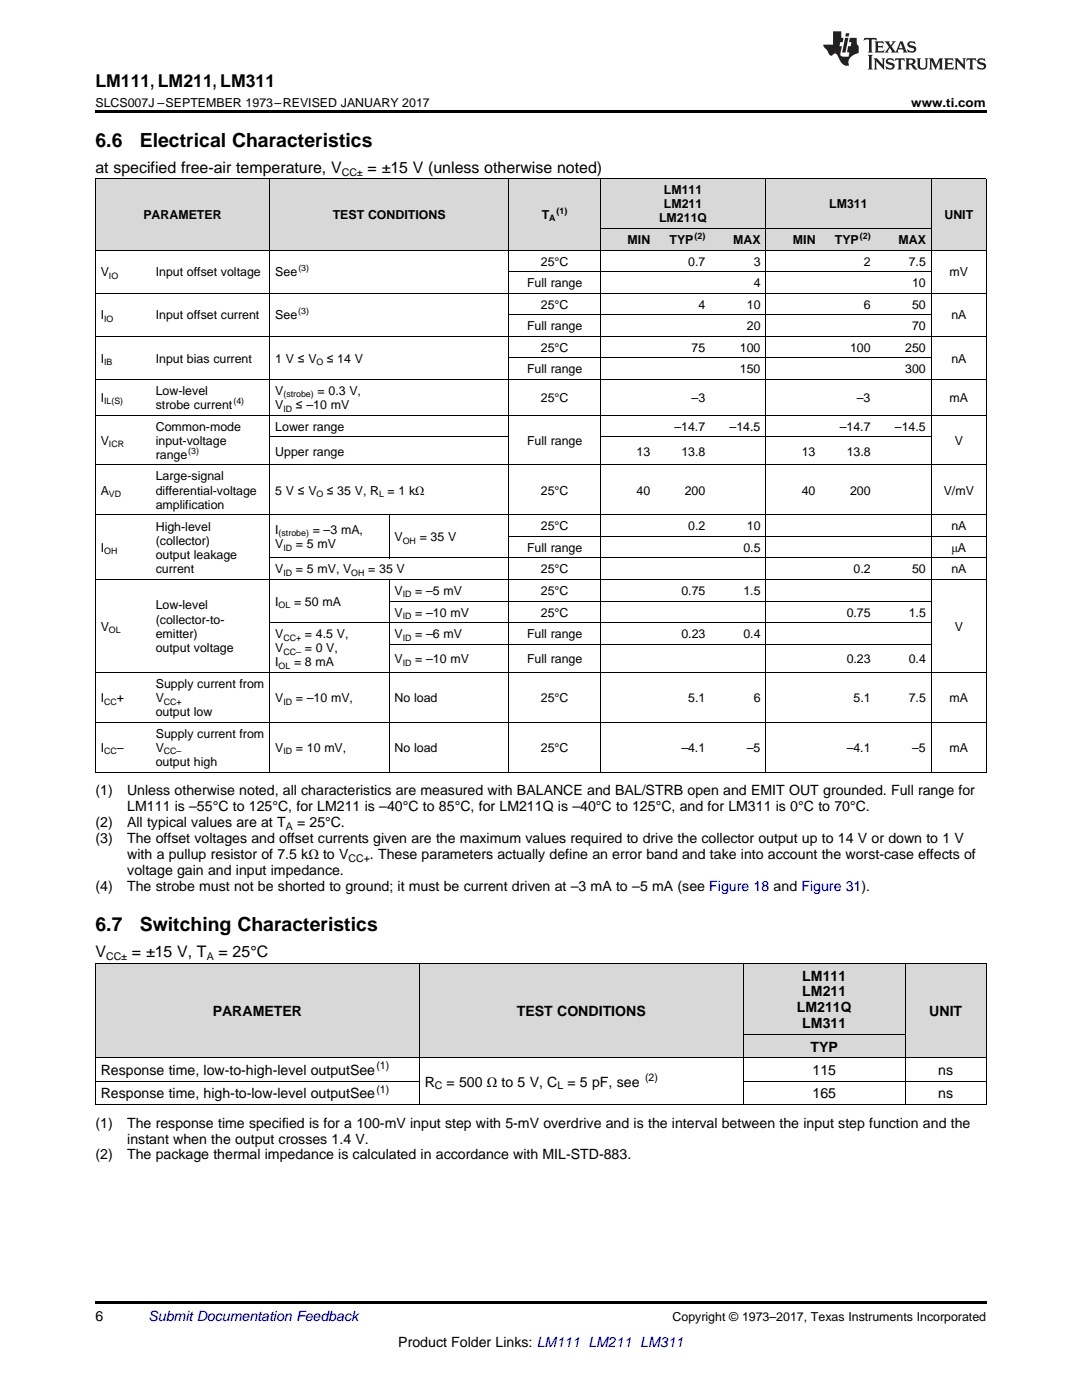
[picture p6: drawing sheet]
<svg xmlns="http://www.w3.org/2000/svg" width="216mm" height="279mm" viewBox="0 0 216 279" stroke-linecap="round" stroke-linejoin="round" font-family="sans-serif">
<defs><g id="words">
<g font-size="3.9">
<text x="19" y="29.3">6.6</text>
<text x="27.9" y="29.3">Electrical Characteristics</text>
<text x="19" y="185.9">6.7</text>
<text x="27.9" y="185.9">Switching Characteristics</text>
</g>
<text font-size="3.5" x="19" y="17.3">LM111, LM211, LM311</text>
<g font-size="3.2">
<text x="19" y="34.4">at specified free-air temperature, V</text>
<text x="73.3" y="34.4">= ±15 V (unless otherwise noted)</text>
<text x="19" y="191">V</text>
<text x="26.3" y="191">= ±15 V, T</text>
<text x="43.6" y="191">= 25°C</text>
</g>
<g font-size="2.8">
<text x="19" y="158.8">(1)</text>
<text x="25.4" y="158.8">Unless otherwise noted, all characteristics are measured with BALANCE and BAL/STRB open and EMIT OUT grounded. Full range for</text>
<text x="25.4" y="161.9">LM111 is –55°C to 125°C, for LM211 is –40°C to 85°C, for LM211Q is –40°C to 125°C, and for LM311 is 0°C to 70°C.</text>
<text x="19" y="165.1">(2)</text>
<text x="25.4" y="165.1">All typical values are at T</text>
<text x="59.3" y="165.1">= 25°C.</text>
<text x="19" y="168.3">(3)</text>
<text x="25.4" y="168.3">The offset voltages and offset currents given are the maximum values required to drive the collector output up to 14 V or down to 1 V</text>
<text x="25.4" y="171.4">with a pullup resistor of 7.5 kΩ to V</text>
<text x="73.8" y="171.4">. These parameters actually define an error band and take into account the worst-case effects of</text>
<text x="19" y="177.8">(4)</text>
<text x="25.4" y="177.8">The strobe must not be shorted to ground; it must be current driven at –3 mA to –5 mA (see Figure 18 and Figure 31).</text>
<text x="25.4" y="174.6">voltage gain and input impedance.</text>
<text x="160.1" y="195.7">LM111</text>
<text x="42.4" y="202.8">PARAMETER</text>
<text x="103.1" y="202.8">TEST CONDITIONS</text>
<text x="159" y="202">LM211Q</text>
<text x="160.1" y="198.9">LM211</text>
<text x="185.4" y="202.8">UNIT</text>
<text x="160.1" y="205.2">LM311</text>
<text x="161.7" y="209.9">TYP</text>
<text x="20.1" y="214.5">Response time, low-to-high-level outputSee</text>
<text x="162.1" y="214.5">115</text>
<text x="187.2" y="214.5">ns</text>
<text x="20.1" y="219.2">Response time, high-to-low-level outputSee</text>
<text x="84.7" y="216.9">R</text>
<text x="89.1" y="216.9">= 500 Ω to 5 V, C</text>
<text x="113.2" y="216.9">= 5 pF, see</text>
<text x="162.1" y="219.2">165</text>
<text x="187.2" y="219.2">ns</text>
<text x="19" y="225">(1)</text>
<text x="25.4" y="225">The response time specified is for a 100-mV input step with 5-mV overdrive and is the interval between the input step function and the</text>
<text x="19" y="231.4">(2)</text>
<text x="25.4" y="231.4">The package thermal impedance is calculated in accordance with MIL-STD-883.</text>
<text x="25.4" y="228.2">instant when the output crosses 1.4 V.</text>
<text x="19" y="263.6">6</text>
<text x="79.5" y="268.9">Product Folder Links: LM111 LM211 LM311</text>
</g>
<text font-size="2.8" fill="#0000c8" x="29.6" y="263.6">Submit Documentation Feedback</text>
<g font-size="2.5">
<text x="19" y="21.4">SLCS007J –SEPTEMBER 1973–REVISED JANUARY 2017</text>
<text x="181.8" y="21.4">www.ti.com</text>
<text x="132.5" y="38.7">LM111</text>
<text x="132.5" y="41.6">LM211</text>
<text x="165.5" y="41.6">LM311</text>
<text x="28.6" y="43.7">PARAMETER</text>
<text x="66.4" y="43.7">TEST CONDITIONS</text>
<text x="108.1" y="43.7">T</text>
<text x="131.5" y="44.4">LM211Q</text>
<text x="188.5" y="43.7">UNIT</text>
<text x="107.9" y="53">25°C</text>
<text x="125.2" y="48.7">MIN</text>
<text x="133.6" y="48.7">TYP</text>
<text x="137.3" y="53">0.7</text>
<text x="146.3" y="48.7">MAX</text>
<text x="150.4" y="53">3</text>
<text x="158.2" y="48.7">MIN</text>
<text x="166.6" y="48.7">TYP</text>
<text x="172.4" y="53">2</text>
<text x="179.3" y="48.7">MAX</text>
<text x="181.3" y="53">7.5</text>
<text x="20.1" y="55.1">V</text>
<text x="31.1" y="55.1">Input offset voltage</text>
<text x="54.9" y="55.1">See</text>
<text x="105.2" y="57.3">Full range</text>
<text x="150.4" y="57.3">4</text>
<text x="182" y="57.3">10</text>
<text x="189.5" y="55.1">mV</text>
<text x="20.1" y="63.7">I</text>
<text x="31.1" y="63.7">Input offset current</text>
<text x="54.9" y="63.7">See</text>
<text x="105.2" y="65.9">Full range</text>
<text x="107.9" y="61.6">25°C</text>
<text x="139.4" y="61.6">4</text>
<text x="149" y="61.6">10</text>
<text x="149" y="65.9">20</text>
<text x="172.4" y="61.6">6</text>
<text x="182" y="61.6">50</text>
<text x="182" y="65.9">70</text>
<text x="189.8" y="63.7">nA</text>
<text x="107.9" y="70.2">25°C</text>
<text x="138" y="70.2">75</text>
<text x="147.6" y="70.2">100</text>
<text x="169.6" y="70.2">100</text>
<text x="180.6" y="70.2">250</text>
<text x="20.1" y="72.4">I</text>
<text x="31.1" y="72.4">Input bias current</text>
<text x="54.9" y="72.4">1 V ≤ V</text>
<text x="65.2" y="72.4">≤ 14 V</text>
<text x="105.2" y="74.5">Full range</text>
<text x="147.6" y="74.5">150</text>
<text x="180.6" y="74.5">300</text>
<text x="189.8" y="72.4">nA</text>
<text x="20.1" y="80.2">I</text>
<text x="31.1" y="78.8">Low-level</text>
<text x="31.1" y="81.6">strobe current</text>
<text x="54.9" y="78.8">V</text>
<text x="54.9" y="81.6">V</text>
<text x="59.1" y="81.6">≤ –10 mV</text>
<text x="63.4" y="78.8">= 0.3 V,</text>
<text x="107.9" y="80.2">25°C</text>
<text x="138" y="80.2">–3</text>
<text x="171" y="80.2">–3</text>
<text x="189.5" y="80.2">mA</text>
<text x="20.1" y="88.8">V</text>
<text x="31.1" y="85.9">Common-mode</text>
<text x="31.1" y="88.8">input-voltage</text>
<text x="54.9" y="85.9">Lower range</text>
<text x="105.2" y="88.8">Full range</text>
<text x="134.6" y="85.9">–14.7</text>
<text x="145.6" y="85.9">–14.5</text>
<text x="167.6" y="85.9">–14.7</text>
<text x="178.6" y="85.9">–14.5</text>
<text x="190.5" y="88.8">V</text>
<text x="31.1" y="91.6">range</text>
<text x="31.1" y="95.9">Large-signal</text>
<text x="54.9" y="90.9">Upper range</text>
<text x="127" y="90.9">13</text>
<text x="136" y="90.9">13.8</text>
<text x="160" y="90.9">13</text>
<text x="168.9" y="90.9">13.8</text>
<text x="20.1" y="98.7">A</text>
<text x="31.1" y="98.7">differential-voltage</text>
<text x="31.1" y="101.5">amplification</text>
<text x="54.9" y="98.7">5 V ≤ V</text>
<text x="65.2" y="98.7">≤ 35 V, R = 1 kΩ</text>
<text x="107.9" y="98.7">25°C</text>
<text x="127" y="98.7">40</text>
<text x="136.6" y="98.7">200</text>
<text x="160" y="98.7">40</text>
<text x="169.6" y="98.7">200</text>
<text x="188.3" y="98.7">V/mV</text>
<text x="31.1" y="105.9">High-level</text>
<text x="54.9" y="106.6">I</text>
<text x="62.4" y="106.6">= –3 mA,</text>
<text x="78.7" y="108">V</text>
<text x="83.7" y="108">= 35 V</text>
<text x="107.9" y="105.8">25°C</text>
<text x="137.3" y="105.8">0.2</text>
<text x="149" y="105.8">10</text>
<text x="189.8" y="105.8">nA</text>
<text x="20.1" y="110.1">I</text>
<text x="31.1" y="108.7">(collector)</text>
<text x="31.1" y="111.5">output leakage</text>
<text x="54.9" y="109.4">V</text>
<text x="59.1" y="109.4">= 5 mV</text>
<text x="105.2" y="110.1">Full range</text>
<text x="148.3" y="110.1">0.5</text>
<text x="189.8" y="110.1">μA</text>
<text x="31.1" y="114.4">current</text>
<text x="54.9" y="114.4">V</text>
<text x="59.1" y="114.4">= 5 mV, V</text>
<text x="73.5" y="114.4">= 35 V</text>
<text x="78.7" y="118.7">V</text>
<text x="82.9" y="118.7">= –5 mV</text>
<text x="107.9" y="114.4">25°C</text>
<text x="107.9" y="118.7">25°C</text>
<text x="136" y="118.7">0.75</text>
<text x="148.3" y="118.7">1.5</text>
<text x="170.3" y="114.4">0.2</text>
<text x="182" y="114.4">50</text>
<text x="189.8" y="114.4">nA</text>
<text x="20.1" y="125.9">V</text>
<text x="31.1" y="121.6">Low-level</text>
<text x="31.1" y="124.5">(collector-to-</text>
<text x="54.9" y="120.9">I</text>
<text x="58.7" y="120.9">= 50 mA</text>
<text x="78.7" y="123">V</text>
<text x="82.9" y="123">= –10 mV</text>
<text x="107.9" y="123">25°C</text>
<text x="168.9" y="123">0.75</text>
<text x="181.3" y="123">1.5</text>
<text x="190.5" y="125.9">V</text>
<text x="31.1" y="127.3">emitter)</text>
<text x="31.1" y="130.1">output voltage</text>
<text x="54.9" y="127.4">V</text>
<text x="54.9" y="130.2">V</text>
<text x="60.8" y="130.2">= 0 V,</text>
<text x="60.9" y="127.4">= 4.5 V,</text>
<text x="78.7" y="127.4">V</text>
<text x="82.9" y="127.4">= –6 mV</text>
<text x="105.2" y="127.4">Full range</text>
<text x="136" y="127.4">0.23</text>
<text x="148.3" y="127.4">0.4</text>
<text x="31.1" y="137.3">Supply current from</text>
<text x="54.9" y="133">I</text>
<text x="58.7" y="133">= 8 mA</text>
<text x="78.7" y="132.3">V</text>
<text x="82.9" y="132.3">= –10 mV</text>
<text x="105.2" y="132.3">Full range</text>
<text x="168.9" y="132.3">0.23</text>
<text x="181.3" y="132.3">0.4</text>
<text x="20.1" y="140.1">I</text>
<text x="23.3" y="140.1">+</text>
<text x="31.1" y="140.1">V</text>
<text x="31.1" y="142.9">output low</text>
<text x="54.9" y="140.1">V</text>
<text x="59.1" y="140.1">= –10 mV,</text>
<text x="78.7" y="140.1">No load</text>
<text x="107.9" y="140.1">25°C</text>
<text x="137.3" y="140.1">5.1</text>
<text x="150.4" y="140.1">6</text>
<text x="170.3" y="140.1">5.1</text>
<text x="181.3" y="140.1">7.5</text>
<text x="189.5" y="140.1">mA</text>
<text x="31.1" y="147.2">Supply current from</text>
<text x="20.1" y="150.1">I</text>
<text x="23.3" y="150.1">–</text>
<text x="31.1" y="150.1">V</text>
<text x="31.1" y="152.9">output high</text>
<text x="54.9" y="150.1">V</text>
<text x="59.1" y="150.1">= 10 mV,</text>
<text x="78.7" y="150.1">No load</text>
<text x="107.9" y="150.1">25°C</text>
<text x="136" y="150.1">–4.1</text>
<text x="149" y="150.1">–5</text>
<text x="168.9" y="150.1">–4.1</text>
<text x="182" y="150.1">–5</text>
<text x="189.5" y="150.1">mA</text>
<text x="134.2" y="263.6">Copyright © 1973–2017, Texas Instruments Incorporated</text>
</g>
<g font-size="2.1">
<text x="68.2" y="35.1">CC±</text>
<text x="57" y="165.7">A</text>
<text x="69.5" y="172">CC+</text>
<text x="21.2" y="191.7">CC±</text>
<text x="41.2" y="191.7">A</text>
<text x="75.1" y="213.4">(1)</text>
<text x="128.7" y="215.7">(2)</text>
<text x="75.1" y="218.1">(1)</text>
<text x="86.7" y="217.4">C</text>
<text x="111.2" y="217.4">L</text>
</g>
<g font-size="1.8">
<text x="109.6" y="44.2">A</text>
<text x="111.1" y="42.7">(1)</text>
<text x="138.6" y="47.7">(2)</text>
<text x="171.6" y="47.7">(2)</text>
<text x="21.7" y="55.6">IO</text>
<text x="59.5" y="54.2">(3)</text>
<text x="20.8" y="64.2">IO</text>
<text x="59.5" y="62.8">(3)</text>
<text x="20.8" y="72.8">IB</text>
<text x="63.1" y="72.8">O</text>
<text x="20.8" y="80.7">IL(S)</text>
<text x="46.6" y="80.6">(4)</text>
<text x="56.6" y="79.3">(strobe)</text>
<text x="56.6" y="82.1">ID</text>
<text x="21.7" y="89.3">ICR</text>
<text x="37.6" y="90.6">(3)</text>
<text x="21.7" y="99.2">VD</text>
<text x="63.1" y="99.2">O</text>
<text x="75.6" y="99.2">L</text>
<text x="55.6" y="107.1">(strobe)</text>
<text x="20.8" y="110.6">OH</text>
<text x="56.6" y="109.9">ID</text>
<text x="80.4" y="108.5">OH</text>
<text x="56.6" y="114.9">ID</text>
<text x="70.1" y="114.9">OH</text>
<text x="80.4" y="119.2">ID</text>
<text x="55.6" y="121.4">OL</text>
<text x="80.4" y="123.5">ID</text>
<text x="21.7" y="126.4">OL</text>
<text x="56.6" y="127.8">CC+</text>
<text x="56.6" y="130.7">CC–</text>
<text x="80.4" y="127.8">ID</text>
<text x="55.6" y="133.5">OL</text>
<text x="80.4" y="132.8">ID</text>
<text x="20.8" y="140.6">CC</text>
<text x="32.7" y="140.6">CC+</text>
<text x="56.6" y="140.6">ID</text>
<text x="20.8" y="150.6">CC</text>
<text x="32.7" y="150.6">CC–</text>
<text x="56.6" y="150.6">ID</text>
</g>
</g></defs>
<g fill="#d8d8d8">
<path d="M19 192.3h64.7v18.8h-64.7z"/>
<path d="M83.7 192.3h64.6v18.8h-64.6z"/>
<path d="M180.7 192.3h16.1v18.8h-16.1z"/>
<path d="M148.3 206.5h32.4v4.6h-32.4z"/>
<path d="M148.3 192.3h32.4v14.2h-32.4z"/>
<path d="M19 35.7h11v14.3h-11z"/>
<path d="M30 35.7h23.9v14.3h-23.9z"/>
<path d="M53.9 35.7h23.8v14.3h-23.8z"/>
<path d="M77.7 35.7h23.8v14.3h-23.8z"/>
<path d="M101.5 35.7h18.3v14.3h-18.3z"/>
<path d="M185.8 35.7h11v14.3h-11z"/>
<path d="M119.8 45.6h11v4.4h-11z"/>
<path d="M130.8 45.6h11.1v4.4h-11.1z"/>
<path d="M141.9 45.6h10.9v4.4h-10.9z"/>
<path d="M152.8 45.6h11v4.4h-11z"/>
<path d="M163.8 45.6h11v4.4h-11z"/>
<path d="M174.8 45.6h11v4.4h-11z"/>
<path d="M119.8 35.7h11v9.9h-11z"/>
<path d="M130.8 35.7h11.1v9.9h-11.1z"/>
<path d="M141.9 35.7h10.9v9.9h-10.9z"/>
<path d="M152.8 35.7h11v9.9h-11z"/>
<path d="M163.8 35.7h11v9.9h-11z"/>
<path d="M174.8 35.7h11v9.9h-11z"/>
</g>
<g fill="#000">
<path d="M19 22h177.8v.5h-177.8zM19 154.1l.2 .1zM53.8 154.1l.1 .1zM77.6 154.1l.1 .1zM101.4 154.1l.1 .1zM119.7 154.1l.1 .1zM130.7 154.1l.1 .1zM141.7 154.1l.2 .1zM152.7 154.1l.1 .1zM163.7 154.1l.1 .1zM174.7 154.1l.1 .1zM185.7 154.1l.1 .1z"/>
<path d="M196.7 154.1l.1 .1zM19 220.4l.2 .1zM148.2 220.4l.1 .1zM180.6 220.4l.1 .1zM196.7 220.4l.1 .1zM19 259.7h177.8v.5h-177.8z"/>
</g>
<g fill="none" stroke="#000" stroke-width=".2">
<path d="M19 35.6h177.8M19.1 35.7v118.5M53.8 35.7v118.5M101.5 35.7v118.5M119.8 35.7v118.5M152.8 35.7v118.5M185.8 35.7v118.5M196.8 35.7v118.5M19 58.5h177.8M19 49.9h177.8M101.5 54.2h84.3M119.8 45.6h66"/>
<path d="M19 75.7h177.8M19 67.1h177.8M101.5 71.4h84.3M101.5 62.8h84.3M19 92.8h177.8M19 82.8h177.8M53.9 87.2h47.6M119.8 87.2h66M19 115.7h177.8M19 102.7h177.8M53.9 111.4h142.9M77.6 102.8v8.6"/>
<path d="M77.6 115.7v38.5M77.7 120h108.1M101.5 107.1h95.3M19 134.2h177.8M53.9 124.3h131.9M77.7 128.6h108.1M19 154.1h177.8M19 144.2h177.8M19 192.2h177.8M19.1 192.3v28.2M83.6 192.3v28.2M148.3 192.3v28.2"/>
<path d="M180.6 192.3v28.2M196.8 192.3v28.2M19 215.7h64.7M19 211.1h177.8M148.3 215.7h48.5M148.3 206.4h32.4M19 220.4h177.8"/>
</g>
<g fill="#231f20">
<path d="M172.5 7.6l-.1 .5 .4-.2h.6v.1v2.1l-.2 .4h.9l-.2-.4v-2.1l.1-.1h.5l.5 .2-.2-.5zM174.5 8.3l.2 .3v1.5l-.2 .4h1.8l.2-.6a1.04 1.04 0 0 1-1.3 .2v-.7h.6l.3 .2v-.6l-.3 .2h-.6v-.6l.8-.1 .4 .3-.2-.5zM176.5 8.3l.9 1.1-.9 1.1h.8l-.2-.2 .4-.7 .5 .7-.2 .2h1.5l-.2-.2 .2-.4h.9l.1 .4-.2 .2h1l-.3-.3-.7-1.9h-.5l-.9 2-.8-1 .9-1h-.8l.1 .3-.4 .5-.3-.6 .1-.2zM179.7 8.6l.4 1h-.7zM181.3 8.4a.63 .63 0 0 0-.2 .7 .63 .63 0 0 0 .6 .4l.6 .2 .1 .2a.75 .75 0 0 1-.7 .4 .75 .75 0 0 1-.6-.5l.1 .7 .1-.1a1.11 1.11 0 0 0 1.5-.6 1.13 1.13 0 0 0-1.2-.8l-.1-.4a1.04 1.04 0 0 1 1.2 .2l-.2-.5-.2 .1-.4-.2zM173.2 10.9l.2 .4v2.2l-.2 .4h1l-.3-.4v-2.2l.3-.4zM174.3 11.6l.3 .4v1.5l-.3 .4h.8l-.2-.4v-1.3l1.5 1.7v-1.9l.2-.4h-.7l.2 .4v.9l-1.1-1.3zM177 11.8a.62 .62 0 0 0-.2 .7 .62 .62 0 0 0 .6 .4l.6 .1 .1 .3a.76 .76 0 0 1-.7 .3 .76 .76 0 0 1-.7-.4l.2 .7 .1-.1a1.11 1.11 0 0 0 1.5-.6 1.13 1.13 0 0 0-1.2-.8l-.1-.4a1.04 1.04 0 0 1 1.2 .2l-.2-.6-.2 .1-.5-.1zM178.7 11.6l-.2 .6a.61 .61 0 0 1 .8-.3v1.6l-.2 .4h.9l-.2-.4v-1.6a.63 .63 0 0 1 .7 .3l-.1-.6zM180.6 11.6l.3 .4v1.5l-.3 .4h1l-.2-.2-.1-.8 .6 .2a.76 .76 0 0 0 1.2 .7l-1-1a.58 .58 0 0 0 .6-.5 .58 .58 0 0 0-.5-.6zM181.4 11.9h.1a.45 .45 0 0 1 .5 .1 .45 .45 0 0 1 .1 .5l-.8 .2zM182.9 11.6l.2 .2a2.17 2.17 0 0 0 .3 1.9 .99 .99 0 0 0 1.6-.6v-1.1l.2-.4h-.7l.2 .2a1.92 1.92 0 0 1-.2 1.8 .6 .6 0 0 1-.9-.5v-1.1l.2-.4zM185.4 11.6l.2 .4v1.5l-.2 .4h.7l-.2-.4v-1.4l.8 1.8 .8-1.8v1.4l-.2 .4h.9l-.2-.4v-1.5l.2-.4h-.8l-.6 1.5-.6-1.5zM188.4 11.6l.2 .4v1.5l-.2 .4h1.8l.1-.6a1.04 1.04 0 0 1-1.2 .1v-.6h.5l.4 .2v-.6l-.4 .2h-.5v-.7h.8l.3 .3-.1-.6zM190.5 11.6l.2 .4v1.5l-.2 .4h.7l-.2-.4v-1.3l1.5 1.7v-1.9l.2-.4h-.7l.2 .4v.9l-1.1-1.3zM192.9 11.6l-.1 .6a.61 .61 0 0 1 .7-.3l.1 1.6-.3 .4h1l-.3-.4 .1-1.6a.63 .63 0 0 1 .7 .3l-.1-.6zM195.2 11.8a.62 .62 0 0 0-.2 .7 .62 .62 0 0 0 .6 .4l.6 .1 .1 .3a.76 .76 0 0 1-.7 .3 .76 .76 0 0 1-.6-.4l.1 .7 .1-.1a1.11 1.11 0 0 0 1.6-.6 1.13 1.13 0 0 0-1.3-.8l-.1-.4a1.04 1.04 0 0 1 1.2 .2l-.1-.6-.2 .1-.5-.1z"/>
<path d="M166.2 6.3v2.6h-1.9v.4l.8 .9a.91 .91 0 0 0 1 .8 .56 .56 0 0 1 .5-.3 .56 .56 0 0 1 .5 .3l.4 .8a1.53 1.53 0 0 0 1.9 1.2 1.54 1.54 0 0 1 1-2.1l.9-.3v-1.4a1.52 1.52 0 0 1-.4-1.6h-1.3l-.2 .8h.5l-.2 .8h-.5l-.1 1v.2l.4 .1-.2 .8a1.93 1.93 0 0 1-1.6-.3l.3-1.8h-.5l.2-.8h.4l.2-.8h-.4v-1.3zM168.6 7.6l-.6 2.9h.7l.6-2.9zM168.8 6.6l-.1 .7h.6l.2-.7z"/>
</g>
<use href="#words"/>
</svg>
